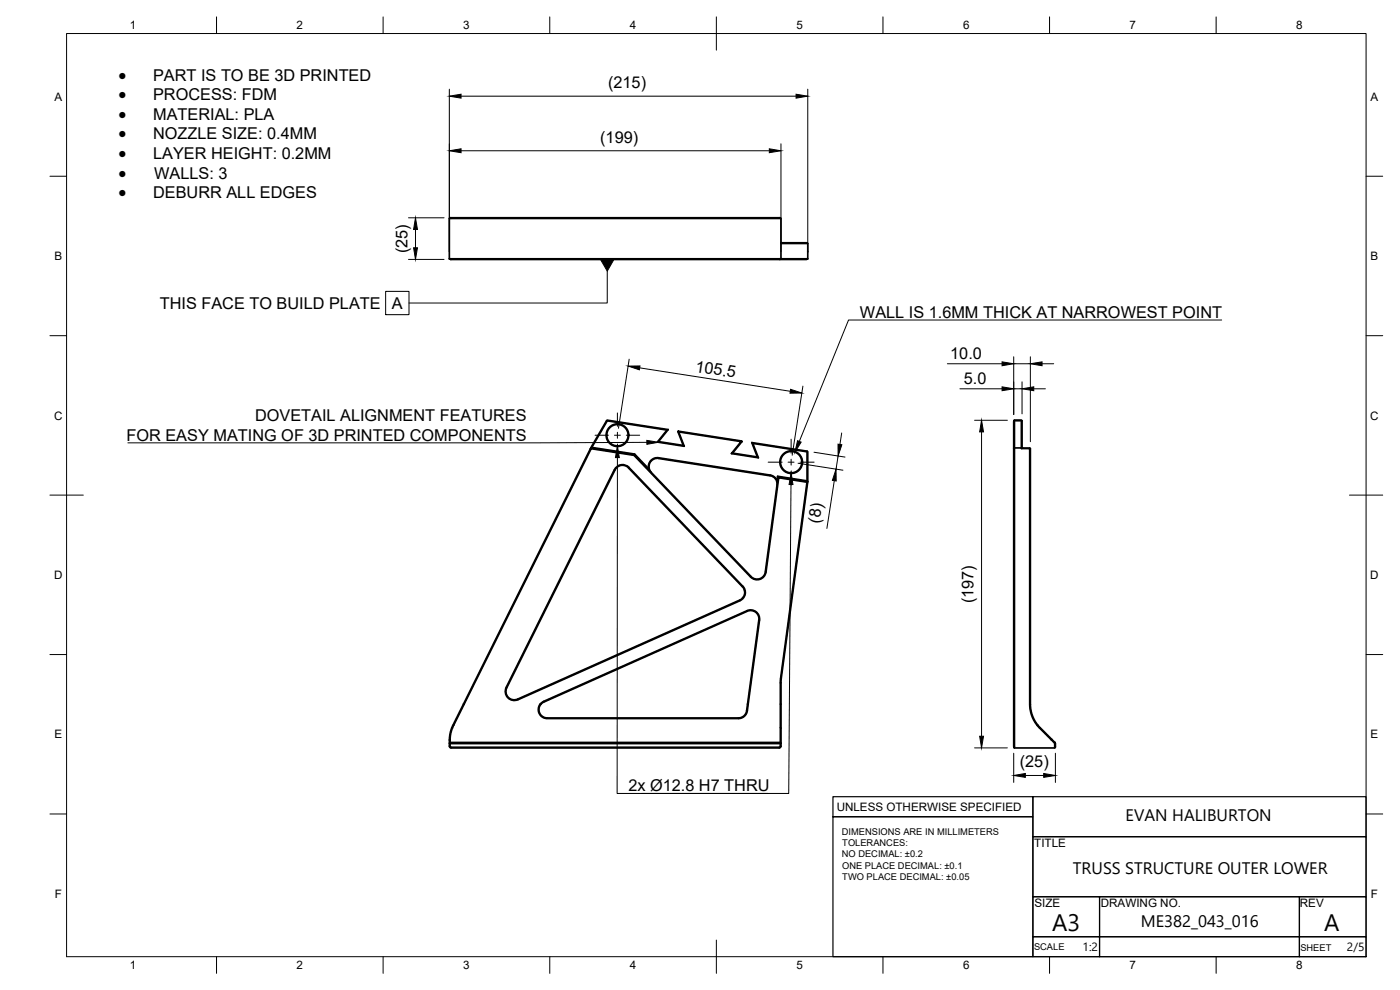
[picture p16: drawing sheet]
<svg xmlns="http://www.w3.org/2000/svg" width="420mm" height="297mm" viewBox="0 0 420 297" stroke-linecap="round" stroke-linejoin="round" font-family="sans-serif">
<defs><g id="words">
<g font-size="7.1">
<text x="315.7" y="279.3">A3</text>
<text x="397.4" y="279.2">A</text>
</g>
<g font-size="5.2">
<text x="35.6" y="24.2">·</text>
<text x="35.6" y="30.1">·</text>
<text x="35.6" y="35.9">·</text>
<text x="35.6" y="41.8">·</text>
<text x="35.6" y="47.7">·</text>
<text x="35.6" y="53.6">·</text>
<text x="35.6" y="59.5">·</text>
</g>
<g font-size="5">
<text x="337.8" y="246.4">EVAN HALIBURTON</text>
<text x="322" y="262.2">TRUSS STRUCTURE OUTER LOWER</text>
<text x="342.4" y="278.3">ME382_043_016</text>
</g>
<g font-size="4.9">
<text x="46" y="24.2">PART IS TO BE 3D PRINTED</text>
<text x="182.5" y="26.4">(215)</text>
<text x="46" y="30.1">PROCESS: FDM</text>
<text x="46" y="35.9">MATERIAL: PLA</text>
<text x="46" y="41.8">NOZZLE SIZE: 0.4MM</text>
<text x="46" y="47.7">LAYER HEIGHT: 0.2MM</text>
<text x="180.1" y="42.8">(199)</text>
<text x="46.3" y="53.6">WALLS: 3</text>
<text x="46" y="59.5">DEBURR ALL EDGES</text>
<text x="122.3" y="76" transform="rotate(-90 122.3 76)">(25)</text>
<text x="48" y="92.7">THIS FACE TO BUILD PLATE</text>
<text x="117.6" y="92.7">A</text>
<text x="258.1" y="95.3">WALL IS 1.6MM THICK AT NARROWEST POINT</text>
<text x="285.2" y="107.7">10.0</text>
<text x="208.6" y="111.5" transform="rotate(9 208.6 111.5)">105.5</text>
<text x="289.3" y="115.2">5.0</text>
<text x="76.5" y="126.3">DOVETAIL ALIGNMENT FEATURES</text>
<text x="38" y="132.2">FOR EASY MATING OF 3D PRINTED COMPONENTS</text>
<text x="245.9" y="157.1" transform="rotate(-81 245.9 157.1)">(8)</text>
<text x="292.2" y="181" transform="rotate(-90 292.2 181)">(197)</text>
<text x="306.1" y="230.2">(25)</text>
<text x="188.6" y="237.4">2x Ø12.8 H7 THRU</text>
</g>
<g font-size="3.6">
<text x="324.9" y="285.4">1:2</text>
<text x="404.2" y="285.4">2/5</text>
</g>
<g font-size="3.5">
<text x="39" y="8.8">1</text>
<text x="89" y="8.8">2</text>
<text x="139" y="8.8">3</text>
<text x="189" y="8.8">4</text>
<text x="239" y="8.8">5</text>
<text x="289" y="8.8">6</text>
<text x="339" y="8.8">7</text>
<text x="389" y="8.8">8</text>
<text x="16.3" y="30.2">A</text>
<text x="411.3" y="30.2">A</text>
<text x="16.3" y="78">B</text>
<text x="411.3" y="78">B</text>
<text x="16.2" y="125.9">C</text>
<text x="411.2" y="125.9">C</text>
<text x="16.2" y="173.7">D</text>
<text x="411.2" y="173.7">D</text>
<text x="16.3" y="221.6">E</text>
<text x="411.3" y="221.6">E</text>
<text x="251.1" y="243.3">UNLESS OTHERWISE SPECIFIED</text>
<text x="310.4" y="254">TITLE</text>
<text x="16.4" y="269.4">F</text>
<text x="411.4" y="269.4">F</text>
<text x="310.4" y="272.1">SIZE</text>
<text x="330.4" y="272">DRAWING NO.</text>
<text x="390.1" y="272.1">REV</text>
<text x="39" y="290.8">1</text>
<text x="89" y="290.8">2</text>
<text x="139" y="290.8">3</text>
<text x="189" y="290.8">4</text>
<text x="239" y="290.8">5</text>
<text x="289" y="290.8">6</text>
<text x="339" y="290.8">7</text>
<text x="389" y="290.8">8</text>
</g>
<g font-size="2.8">
<text x="252.6" y="250.5">DIMENSIONS ARE IN MILLIMETERS</text>
<text x="252.6" y="257.3">NO DECIMAL: ±0.2</text>
<text x="252.8" y="253.9">TOLERANCES:</text>
<text x="252.7" y="260.6">ONE PLACE DECIMAL: ±0.1</text>
<text x="252.8" y="264">TWO PLACE DECIMAL: ±0.05</text>
<text x="310.3" y="285.2">SCALE</text>
<text x="390.2" y="285.3">SHEET</text>
</g>
</g></defs>
<!-- layer: Visible -->
<g fill="none" stroke="#000" stroke-width=".51">
<path d="M134.9 77.6l107.5 .1M134.9 65.5h99.5l-.2-.2h-99.1l-.2 .2v12.1M134.9 77.7h99.4l-.3 .2M234.4 65.5v12.1h8M234.4 72.8h7.8l.2 .3h-8M242.4 73.1v4.5l-.4 .3h-106.7l-.4-.3M177.2 134.6l.3-.2zM177.5 134.4l13 2.2 34.9 36.4a2.5 2.5 0 0 0 2.6 .6 2.5 2.5 0 0 0 1.7-2M177.7 134.5l-.1-.3 12.9 2M182.2 126.1l18 2.9 .3-.1M182.2 126.3l-4.6 7.9M190.3 136.6l.2-.4 4.1 4.4-.1 .1"/>
<path d="M197.3 132.6l.5-.3v.2zM197.7 137.6l33.4 5.2M197.7 137.5a2.51 2.51 0 0 0-2.6 1.4 2.51 2.51 0 0 0 .4 2.8M197.8 132.5l7.1 1.1M200.2 129l-2.9 3.6 8.1 1.3-1.7-4.3 18.7 2.9-2.9 3.6 8.1 1.3-1.7-4.4 16.3 2.6M200.5 128.9l-18.2-2.8-.3 .1-4.7 8.2-41.5 83.5-.8 2.8-.1 3.2M200.5 128.9l-2.7 3.4M203.5 129.5l1.5 4M203.6 129.4l.1 .2-.2-.1zM203.6 129.4l19 2.9M205 133.5l.4 .4-.5-.3zM220.1 136l-.6 .1 .5-.3 .1 .2 7.2 1.1 .3 .3"/>
<path d="M222.4 132.5l.2-.2 .1 .2zM222.7 132.5l-2.7 3.3M225.6 132.8l1.7 4.3M225.9 133l-.3-.2 16.6 2.6 .2 .2v8.9l-8.7-1.3-.2 .1-3.8 28.3M242.3 135.5l-.1 8.8-.2 .1M304.4 126.1h2.2zM304.4 126.1v98.3v-90l-.2 .2M304.4 126.2v8.2v-8.2M306.5 134.4h-2.1v90M306.5 126.2v8.4l2.5-.2M306.5 134.6h2.5l.1 78.1 .5 1.8 1 2.2 1.1 1.5 4.8 4.8v1.4l.2-.2v-1.1M306.6 126.1l.1 8.1 .2 .2"/>
<path d="M309 134.4l.2 .2zM309.2 134.6l.1 77.6 .5 2.5 1.2 2.2 5.6 5.9M184.6 141l-32.5 65.4a2.51 2.51 0 0 0 .4 2.8 2.51 2.51 0 0 0 2.9 .6M184.6 141a2.51 2.51 0 0 1 4-.6l34.2 35.6M194.6 140.6a2.7 2.7 0 0 1 3.1-3.3l33.4 5.2 1.3 .6 .8 1M231.1 142.7a2.51 2.51 0 0 1 2.1 2.8M233.4 142.9l-.2 1.2h.2M233.7 143.3l-.3-.4 8.8 1.4M242.2 144.7l.2-.2-7.9 59M222.8 176a2.51 2.51 0 0 1-.8 4l-66.7 29.8M225.3 173.1l-35-36.5-12.9-2-41.3 83.2-.8 2.1-.2 3.2-.2-.1 .2-.2h99.1M225.3 173.1a2.7 2.7 0 0 0 2.7 .7 2.7 2.7 0 0 0 1.9-2.2l3.8-28.3 8.5 1.4-7.9 58.8"/>
<path d="M224.2 183.4l-61 27.2-1.2 1.2-.2 1.4 .2 .9 .6 .7 1.6 .6h57.5l1.1-.3 .9-.8 .3-.8 .3-2.2M224.2 183.4a2.51 2.51 0 0 1 3.6 2.6M227.7 186l-3.4 25.3M151.9 206.3a2.7 2.7 0 0 0 .5 3 2.7 2.7 0 0 0 3 .6l66.7-29.7a2.72 2.72 0 0 0 .8-4.3l-34.1-35.6a2.68 2.68 0 0 0-4.4 .6l-32.5 65.4M162.2 211.1l1-.7 61-27.2a2.69 2.69 0 0 1 3.7 2.9l-3.6 27.2-.7 1.4-1 .7-.8 .2h-57.8l-1.5-.6-.8-1.1-.1-1.5zM224.3 211.3h.1M224.5 211.3h.1M234.3 203.5l-.1 19.3M234.5 203.5l-.1 20.4-.5 .5h-98.5l-.5-.5M135.1 223.1h99.1v.8l-.3 .3h-98.5l-.3-.2zM234.2 222.8l.2 .2-.2 .1zM304.4 224.4h12.1"/>
<path d="M316.6 222.8l.1 .3-.2-.1z"/>
<circle cx="185.3" cy="130.6" r="3.4"/>
<circle cx="185.3" cy="130.6" r="3.2"/>
<circle cx="237.4" cy="138.7" r="3.4"/>
<circle cx="237.4" cy="138.7" r="3.2"/>
</g>
<!-- layer: BORDER -->
<g fill="none" stroke="#000" stroke-width=".3">
<path d="M20 10.1h390v276.9h-390zM65 5.1v5M115 5.1v5M165 5.1v5M215 5.1v10M265 5.1v5M315 5.1v5M365 5.1v5M15 52.9h5M410 52.9h5M15 100.7h5M410 100.7h5"/>
<path d="M15 148.6h10M405 148.6h10M15 196.4h5M410 196.4h5M15 244.2h5M410 244.2h5M65 287v5M115 287v5M165 287v5M215 282.1v9.9M265 287v5M315 287v5"/>
<path d="M365 287v5"/>
</g>
<!-- layer: TITLEBLOCK -->
<path d="M250 239h60v6.1h-60zM310 239h100v12h-100zM250 245.1h60v41.9h-60zM310 251h100v18.1h-100zM310 269.1h20v12h-20zM330 269.1h60v12h-60zM390 269.1h20v12h-20zM310 281.1h20v5.9h-20zM330 281.1h60v5.9h-60zM390 281.1h20v5.9h-20z" fill="none" stroke="#000" stroke-width=".36"/>
<!-- layer: FD_Dimensions -->
<g fill="none" stroke="#000" stroke-width=".3">
<path d="M134.9 26.8v48.8M138.4 28.9h100.5M242.4 26.8v48.8M138.4 45.2h92.5M234.4 43.1v32.5M122.6 77.8h10.7M122.6 65.3h10.7M124.7 68.8v5.5M188.8 107.8l-3.2 20.7M192 110.4l45.2 7M241 115.9l-3.3 20.7M284.3 109.1h16.4"/>
<path d="M288.1 116.7h12.6M304.2 107v17.4M304.2 116.7h2.5M304.2 109.1h5M306.7 114.6v9.6M309.2 107v25.5M310.2 116.7h3.5M312.7 109.1h3.5M239.5 139l13.5 2.1M244.3 135.7l9.3 1.4M251.5 136.8l-.6 4M252.6 129.9l-.5 3.5"/>
<path d="M292.5 126.1h9.8M294.6 129.6v91.3M250.4 144.2l-2.2 14.4M292.5 224.4h9.8M304.2 226v8.8M307.7 232.7h5.5M316.7 226v8.8"/>
</g>
<g fill="#000" stroke="#000" stroke-width=".3">
<path d="M134.9 28.9l3.5-.6v1.1zM238.9 28.3l3.5 .6-3.5 .5zM134.9 45.2l3.5-.6v1.2zM230.9 44.6l3.5 .6-3.5 .6zM124.1 74.3h1.2l-.6 3.5zM124.7 65.3l.6 3.5h-1.2zM188.5 109.8h3.6l-.2 1.2zM237.3 116.8l3.3 1.1-3.5 .1zM300.7 116.1l3.5 .6-3.5 .5zM300.7 108.6l3.5 .5-3.5 .6zM306.7 116.7l3.5-.6v1.1zM309.2 109.1l3.5-.5v1.1z"/>
<path d="M251.5 133.3l1.1 .1-1.1 3.4zM294.6 126.1l.6 3.5h-1.2zM250.9 140.8l.1 3.5-1.2-.2zM294 220.9h1.2l-.6 3.5zM304.2 232.7l3.5-.6v1.1zM313.2 232.1l3.5 .6-3.5 .5z"/>
</g>
<!-- layer: Smart Centers -->
<path d="M178.6 130.6h4M184.4 130.6h1.8M185.3 123.9v4M185.3 129.7v1.8M185.3 133.3v4M188 130.6h4M230.5 138.7h4.2M236.5 138.7h1.8M237.4 131.8v4.2M237.4 137.8v1.8M240.1 138.7h4.2M237.4 141.4v4.2" fill="none" stroke="#000" stroke-width=".3"/>
<!-- layer: Leaders -->
<path d="M185.3 133.8l.6 3.5h-1.2zM194.1 132.1l3.5 .6-3.5 .6zM239.4 132.2l1 .5-1.8 3zM237.4 141.9l.6 3.5h-1.2z" fill="#000" stroke="#000" stroke-width=".3"/>
<path d="M366.6 96h-111.9l-14.8 36.4M185.3 137.3l-.1 100.8h45.4M194.1 132.7l-155.7 .2M237.4 145.4l-.7 92.7h-44.3" fill="none" stroke="#000" stroke-width=".3"/>
<path d="M115.7 87.4h7v7h-7zM182.2 81.4v9.5h-59.5" fill="none" stroke="#000" stroke-width=".3"/>
<path d="M180.2 77.8h4.1l-2.1 3.6z" fill="#000" stroke="#000" stroke-width=".3"/>
<use href="#words"/>
</svg>
